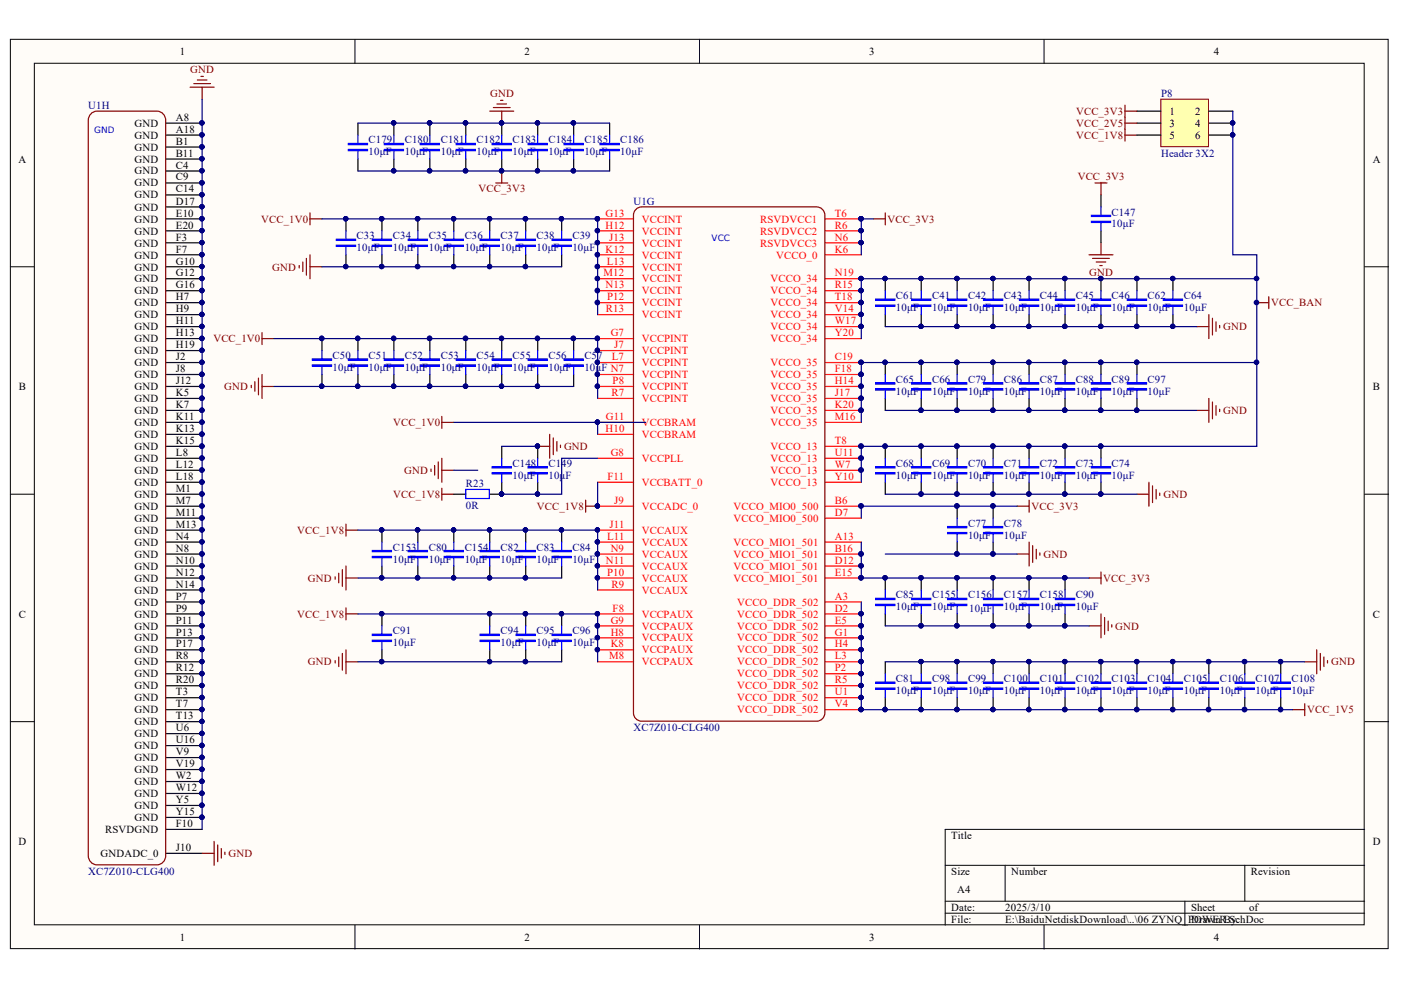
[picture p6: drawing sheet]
<svg xmlns="http://www.w3.org/2000/svg" width="297mm" height="210mm" viewBox="0 0 297 210" stroke-linecap="round" stroke-linejoin="round" font-family="sans-serif">
<defs><g id="words">
<g font-size="2.3">
<text x="38.1" y="11.6">1</text>
<text x="111.2" y="11.6">2</text>
<text x="184.3" y="11.6">3</text>
<text x="257.3" y="11.6">4</text>
<text x="28.5" y="26.9">GND</text>
<text x="28.5" y="29.4">GND</text>
<text x="37.3" y="25.6">A8</text>
<text x="37.3" y="28.1">A18</text>
<text x="248" y="24.3">1</text>
<text x="248" y="26.9">3</text>
<text x="248" y="29.4">5</text>
<text x="253.4" y="24.3">2</text>
<text x="253.4" y="26.9">4</text>
<text x="253.4" y="29.4">6</text>
<text x="3.9" y="34.5">A</text>
<text x="28.5" y="31.9">GND</text>
<text x="28.5" y="34.5">GND</text>
<text x="37.3" y="30.7">B1</text>
<text x="37.3" y="33.2">B11</text>
<text x="37.3" y="35.7">C4</text>
<text x="291.1" y="34.5">A</text>
<text x="28.5" y="37">GND</text>
<text x="28.5" y="39.5">GND</text>
<text x="37.3" y="38.3">C9</text>
<text x="37.3" y="40.8">C14</text>
<text x="28.5" y="42.1">GND</text>
<text x="28.5" y="44.7">GND</text>
<text x="28.5" y="47.2">GND</text>
<text x="37.3" y="43.4">D17</text>
<text x="37.3" y="46">E10</text>
<text x="28.5" y="49.8">GND</text>
<text x="28.5" y="52.3">GND</text>
<text x="37.3" y="48.5">E20</text>
<text x="37.3" y="51">F3</text>
<text x="37.3" y="53.6">F7</text>
<text x="28.5" y="54.8">GND</text>
<text x="28.5" y="57.4">GND</text>
<text x="28.5" y="59.9">GND</text>
<text x="37.3" y="56.1">G10</text>
<text x="37.3" y="58.6">G12</text>
<text x="28.5" y="62.4">GND</text>
<text x="28.5" y="65">GND</text>
<text x="37.3" y="61.2">G16</text>
<text x="37.3" y="63.7">H7</text>
<text x="28.5" y="67.5">GND</text>
<text x="28.5" y="70">GND</text>
<text x="37.3" y="66.2">H9</text>
<text x="37.3" y="68.8">H11</text>
<text x="37.3" y="71.3">H13</text>
<text x="28.5" y="72.6">GND</text>
<text x="28.5" y="75.1">GND</text>
<text x="28.5" y="77.6">GND</text>
<text x="37.3" y="73.8">H19</text>
<text x="37.3" y="76.4">J2</text>
<text x="4" y="82.7">B</text>
<text x="28.5" y="80.2">GND</text>
<text x="28.5" y="82.7">GND</text>
<text x="37.3" y="78.9">J8</text>
<text x="37.3" y="81.4">J12</text>
<text x="37.3" y="84">K5</text>
<text x="291.1" y="82.7">B</text>
<text x="28.5" y="85.2">GND</text>
<text x="28.5" y="87.8">GND</text>
<text x="37.3" y="86.5">K7</text>
<text x="37.3" y="89">K11</text>
<text x="28.5" y="90.3">GND</text>
<text x="28.5" y="92.8">GND</text>
<text x="28.5" y="95.4">GND</text>
<text x="37.3" y="91.6">K13</text>
<text x="37.3" y="94.1">K15</text>
<text x="28.5" y="100.4">GND</text>
<text x="28.5" y="97.9">GND</text>
<text x="37.3" y="99.2">L12</text>
<text x="37.3" y="96.6">L8</text>
<text x="37.3" y="101.7">L18</text>
<text x="28.5" y="103">GND</text>
<text x="28.5" y="105.6">GND</text>
<text x="37.3" y="104.3">M1</text>
<text x="37.3" y="106.9">M7</text>
<text x="28.5" y="108.1">GND</text>
<text x="28.5" y="110.7">GND</text>
<text x="28.5" y="113.2">GND</text>
<text x="37.3" y="109.4">M11</text>
<text x="37.3" y="111.9">M13</text>
<text x="28.5" y="115.7">GND</text>
<text x="28.5" y="118.3">GND</text>
<text x="37.3" y="114.5">N4</text>
<text x="37.3" y="117">N8</text>
<text x="37.3" y="119.5">N10</text>
<text x="28.5" y="120.8">GND</text>
<text x="28.5" y="123.3">GND</text>
<text x="28.5" y="125.9">GND</text>
<text x="37.3" y="122.1">N12</text>
<text x="37.3" y="124.6">N14</text>
<text x="4" y="130.9">C</text>
<text x="28.5" y="128.4">GND</text>
<text x="28.5" y="130.9">GND</text>
<text x="37.3" y="127.1">P7</text>
<text x="37.3" y="129.7">P9</text>
<text x="291.1" y="130.9">C</text>
<text x="28.5" y="133.5">GND</text>
<text x="28.5" y="136">GND</text>
<text x="37.3" y="132.2">P11</text>
<text x="37.3" y="134.7">P13</text>
<text x="37.3" y="137.3">P17</text>
<text x="28.5" y="138.5">GND</text>
<text x="28.5" y="141.1">GND</text>
<text x="28.5" y="143.6">GND</text>
<text x="37.3" y="139.8">R8</text>
<text x="37.3" y="142.3">R12</text>
<text x="28.5" y="146.1">GND</text>
<text x="28.5" y="148.7">GND</text>
<text x="37.3" y="144.9">R20</text>
<text x="37.3" y="147.4">T3</text>
<text x="37.3" y="150">T7</text>
<text x="28.5" y="151.2">GND</text>
<text x="28.5" y="153.8">GND</text>
<text x="37.3" y="152.5">T13</text>
<text x="37.3" y="155">U6</text>
<text x="28.5" y="156.3">GND</text>
<text x="28.5" y="158.8">GND</text>
<text x="28.5" y="161.4">GND</text>
<text x="37.3" y="157.6">U16</text>
<text x="37.3" y="160.1">V9</text>
<text x="28.5" y="164">GND</text>
<text x="28.5" y="166.5">GND</text>
<text x="37.3" y="162.6">V19</text>
<text x="37.3" y="165.2">W2</text>
<text x="37.3" y="167.8">W12</text>
<text x="28.5" y="169">GND</text>
<text x="28.5" y="171.6">GND</text>
<text x="37.3" y="170.3">Y5</text>
<text x="37.3" y="172.8">Y15</text>
<text x="3.9" y="179.2">D</text>
<text x="22.3" y="176.6">RSVDGND</text>
<text x="28.5" y="174.1">GND</text>
<text x="37.3" y="175.4">F10</text>
<text x="201.7" y="177.9">Title</text>
<text x="291.1" y="179.2">D</text>
<text x="21.3" y="181.7">GNDADC_0</text>
<text x="37.3" y="180.4">J10</text>
<text x="201.7" y="185.5">Size</text>
<text x="214.4" y="185.5">Number</text>
<text x="265.2" y="185.5">Revision</text>
<text x="203" y="189.3">A4</text>
<text x="201.7" y="193.1">Date:</text>
<text x="201.7" y="195.7">File:</text>
<text x="213.1" y="193.1">2025/3/10</text>
<text x="213.1" y="195.7">E:\BaiduNetdiskDownload\..\06 ZYNQ_POWER.SchDoc</text>
<text x="252.5" y="193.1">Sheet</text>
<text x="252.5" y="195.7">Drawn By:</text>
<text x="264.8" y="193.1">of</text>
<text x="38.1" y="199.5">1</text>
<text x="111.2" y="199.5">2</text>
<text x="184.3" y="199.5">3</text>
<text x="257.3" y="199.5">4</text>
</g>
<g font-size="2.3" fill="#800000">
<text x="40.3" y="15.5">GND</text>
<text x="103.9" y="20.5">GND</text>
<text x="228.2" y="29.4">VCC_1V8</text>
<text x="228.2" y="24.3">VCC_3V3</text>
<text x="228.2" y="26.9">VCC_2V5</text>
<text x="101.5" y="40.8">VCC_3V3</text>
<text x="228.5" y="38.3">VCC_3V3</text>
<text x="55.4" y="47.2">VCC_1V0</text>
<text x="188.2" y="47.2">VCC_3V3</text>
<text x="57.7" y="57.4">GND</text>
<text x="231" y="58.6">GND</text>
<text x="269.5" y="65">VCC_BAN</text>
<text x="259.4" y="70">GND</text>
<text x="45.2" y="72.6">VCC_1V0</text>
<text x="47.5" y="82.7">GND</text>
<text x="259.4" y="87.8">GND</text>
<text x="83.4" y="90.3">VCC_1V0</text>
<text x="119.6" y="95.4">GND</text>
<text x="85.7" y="100.4">GND</text>
<text x="83.4" y="105.6">VCC_1V8</text>
<text x="246.7" y="105.6">GND</text>
<text x="63" y="113.2">VCC_1V8</text>
<text x="113.8" y="108.1">VCC_1V8</text>
<text x="218.7" y="108.1">VCC_3V3</text>
<text x="221.2" y="118.3">GND</text>
<text x="65.3" y="123.3">GND</text>
<text x="233.9" y="123.3">VCC_3V3</text>
<text x="63" y="130.9">VCC_1V8</text>
<text x="236.5" y="133.5">GND</text>
<text x="65.3" y="141.1">GND</text>
<text x="282.2" y="141.1">GND</text>
<text x="277.1" y="151.2">VCC_1V5</text>
<text x="48.5" y="181.7">GND</text>
</g>
<g font-size="2.3" fill="#000080">
<text x="18.7" y="23.1">U1H</text>
<text x="246.2" y="20.5">P8</text>
<text x="78.1" y="30.4">C179</text>
<text x="78.1" y="32.9">10μF</text>
<text x="85.8" y="30.4">C180</text>
<text x="85.8" y="32.9">10μF</text>
<text x="93.4" y="30.4">C181</text>
<text x="93.4" y="32.9">10μF</text>
<text x="101.1" y="30.4">C182</text>
<text x="101.1" y="32.9">10μF</text>
<text x="108.7" y="30.4">C183</text>
<text x="108.7" y="32.9">10μF</text>
<text x="116.3" y="30.4">C184</text>
<text x="116.3" y="32.9">10μF</text>
<text x="123.9" y="30.4">C185</text>
<text x="123.9" y="32.9">10μF</text>
<text x="131.5" y="30.4">C186</text>
<text x="131.5" y="32.9">10μF</text>
<text x="246.2" y="33.2">Header 3X2</text>
<text x="134.3" y="43.4">U1G</text>
<text x="235.7" y="45.7">C147</text>
<text x="75.6" y="50.8">C33</text>
<text x="75.6" y="53.3">10μF</text>
<text x="83.3" y="50.8">C34</text>
<text x="83.3" y="53.3">10μF</text>
<text x="90.9" y="50.8">C35</text>
<text x="90.9" y="53.3">10μF</text>
<text x="98.5" y="50.8">C36</text>
<text x="98.5" y="53.3">10μF</text>
<text x="106.1" y="50.8">C37</text>
<text x="106.1" y="53.3">10μF</text>
<text x="113.7" y="50.8">C38</text>
<text x="113.7" y="53.3">10μF</text>
<text x="121.4" y="50.8">C39</text>
<text x="121.4" y="53.3">10μF</text>
<text x="235.7" y="48.2">10μF</text>
<text x="189.9" y="63.4">C61</text>
<text x="189.9" y="66">10μF</text>
<text x="197.6" y="63.4">C41</text>
<text x="197.6" y="66">10μF</text>
<text x="205.2" y="63.4">C42</text>
<text x="205.2" y="66">10μF</text>
<text x="212.9" y="63.4">C43</text>
<text x="212.9" y="66">10μF</text>
<text x="220.5" y="63.4">C44</text>
<text x="220.5" y="66">10μF</text>
<text x="228.1" y="63.4">C45</text>
<text x="228.1" y="66">10μF</text>
<text x="235.7" y="63.4">C46</text>
<text x="235.7" y="66">10μF</text>
<text x="243.3" y="63.4">C62</text>
<text x="243.3" y="66">10μF</text>
<text x="251" y="63.4">C64</text>
<text x="251" y="66">10μF</text>
<text x="70.5" y="76.1">C50</text>
<text x="78.1" y="76.1">C51</text>
<text x="85.8" y="76.1">C52</text>
<text x="93.4" y="76.1">C53</text>
<text x="101.1" y="76.1">C54</text>
<text x="108.7" y="76.1">C55</text>
<text x="116.3" y="76.1">C56</text>
<text x="123.9" y="76.1">C57</text>
<text x="70.5" y="78.6">10μF</text>
<text x="78.1" y="78.6">10μF</text>
<text x="85.8" y="78.6">10μF</text>
<text x="93.4" y="78.6">10μF</text>
<text x="101.1" y="78.6">10μF</text>
<text x="108.7" y="78.6">10μF</text>
<text x="116.3" y="78.6">10μF</text>
<text x="123.9" y="78.6">10μF N7</text>
<text x="189.9" y="81.2">C65</text>
<text x="189.9" y="83.7">10μF</text>
<text x="197.6" y="81.2">C66</text>
<text x="197.6" y="83.7">10μF</text>
<text x="205.2" y="81.2">C79</text>
<text x="205.2" y="83.7">10μF</text>
<text x="212.9" y="81.2">C86</text>
<text x="212.9" y="83.7">10μF</text>
<text x="220.5" y="81.2">C87</text>
<text x="220.5" y="83.7">10μF</text>
<text x="228.1" y="81.2">C88</text>
<text x="228.1" y="83.7">10μF</text>
<text x="235.7" y="81.2">C89</text>
<text x="235.7" y="83.7">10μF</text>
<text x="243.3" y="81.2">C97</text>
<text x="243.3" y="83.7">10μF</text>
<text x="108.7" y="98.9">C148</text>
<text x="108.7" y="101.5">10μF</text>
<text x="116.3" y="98.9">C149</text>
<text x="116.3" y="101.5">10μF</text>
<text x="189.9" y="98.9">C68</text>
<text x="189.9" y="101.5">10μF</text>
<text x="197.6" y="98.9">C69</text>
<text x="197.6" y="101.5">10μF</text>
<text x="205.2" y="98.9">C70</text>
<text x="205.2" y="101.5">10μF</text>
<text x="212.9" y="98.9">C71</text>
<text x="212.9" y="101.5">10μF</text>
<text x="220.5" y="98.9">C72</text>
<text x="220.5" y="101.5">10μF</text>
<text x="228.1" y="98.9">C73</text>
<text x="228.1" y="101.5">10μF</text>
<text x="235.7" y="98.9">C74</text>
<text x="235.7" y="101.5">10μF</text>
<text x="98.8" y="103.3">R23</text>
<text x="98.8" y="107.9">0R</text>
<text x="205.2" y="111.7">C77</text>
<text x="212.9" y="111.7">C78</text>
<text x="83.3" y="116.7">C153</text>
<text x="83.3" y="119.3">10μF</text>
<text x="90.9" y="116.7">C80</text>
<text x="90.9" y="119.3">10μF</text>
<text x="98.5" y="116.7">C154</text>
<text x="98.5" y="119.3">10μF</text>
<text x="106.1" y="116.7">C82</text>
<text x="106.1" y="119.3">10μF</text>
<text x="113.7" y="116.7">C83</text>
<text x="113.7" y="119.3">10μF</text>
<text x="121.4" y="116.7">C84</text>
<text x="121.4" y="119.3">10μF</text>
<text x="205.2" y="114.2">10μF</text>
<text x="212.9" y="114.2">10μF</text>
<text x="189.9" y="126.9">C85</text>
<text x="189.9" y="129.4">10μF</text>
<text x="197.6" y="126.9">C155</text>
<text x="197.6" y="129.4">10μF</text>
<text x="205.2" y="126.9">C156</text>
<text x="205.5" y="129.7">10μF</text>
<text x="212.9" y="126.9">C157</text>
<text x="212.9" y="129.4">10μF</text>
<text x="220.5" y="126.9">C158</text>
<text x="220.5" y="129.4">10μF</text>
<text x="228.1" y="126.9">C90</text>
<text x="228.1" y="129.4">10μF</text>
<text x="83.3" y="134.5">C91</text>
<text x="83.3" y="137">10μF</text>
<text x="106.1" y="134.5">C94</text>
<text x="106.1" y="137">10μF</text>
<text x="113.7" y="134.5">C95</text>
<text x="113.7" y="137">10μF</text>
<text x="121.4" y="134.5">C96</text>
<text x="121.4" y="137">10μF</text>
<text x="189.9" y="144.6">C81</text>
<text x="189.9" y="147.2">10μF</text>
<text x="197.6" y="144.6">C98</text>
<text x="197.6" y="147.2">10μF</text>
<text x="205.2" y="144.6">C99</text>
<text x="205.2" y="147.2">10μF</text>
<text x="212.9" y="144.6">C100</text>
<text x="212.9" y="147.2">10μF</text>
<text x="220.5" y="144.6">C101</text>
<text x="220.5" y="147.2">10μF</text>
<text x="228.1" y="144.6">C102</text>
<text x="228.1" y="147.2">10μF</text>
<text x="235.7" y="144.6">C103</text>
<text x="235.7" y="147.2">10μF</text>
<text x="243.3" y="144.6">C104</text>
<text x="243.3" y="147.2">10μF</text>
<text x="251" y="144.6">C105</text>
<text x="251" y="147.2">10μF</text>
<text x="258.6" y="144.6">C106</text>
<text x="258.6" y="147.2">10μF</text>
<text x="266.2" y="144.6">C107</text>
<text x="266.2" y="147.2">10μF</text>
<text x="273.8" y="144.6">C108</text>
<text x="273.8" y="147.2">10μF</text>
<text x="134.3" y="155">XC7Z010-CLG400</text>
<text x="18.7" y="185.5">XC7Z010-CLG400</text>
</g>
<g font-size="2.3" fill="#f00">
<text x="128.4" y="46">G13</text>
<text x="136.1" y="47.2">VCCINT</text>
<text x="161.2" y="47.2">RSVDVCC1</text>
<text x="177" y="46">T6</text>
<text x="128.4" y="48.5">H12</text>
<text x="128.4" y="53.6">K12</text>
<text x="129.1" y="51">J13</text>
<text x="136.1" y="49.8">VCCINT</text>
<text x="136.1" y="52.3">VCCINT</text>
<text x="161.2" y="52.3">RSVDVCC3</text>
<text x="161.2" y="49.8">RSVDVCC2</text>
<text x="177" y="51">N6</text>
<text x="177" y="48.5">R6</text>
<text x="177" y="53.6">K6</text>
<text x="128" y="58.6">M12</text>
<text x="128.6" y="56.1">L13</text>
<text x="136.1" y="54.8">VCCINT</text>
<text x="136.1" y="57.4">VCCINT</text>
<text x="136.1" y="59.9">VCCINT</text>
<text x="163.4" y="59.9">VCCO_34</text>
<text x="164.6" y="54.8">VCCO_0</text>
<text x="177" y="58.6">N19</text>
<text x="128.4" y="61.2">N13</text>
<text x="128.7" y="63.7">P12</text>
<text x="136.1" y="62.4">VCCINT</text>
<text x="136.1" y="65">VCCINT</text>
<text x="163.4" y="62.4">VCCO_34</text>
<text x="163.4" y="65">VCCO_34</text>
<text x="177" y="61.2">R15</text>
<text x="177" y="63.7">T18</text>
<text x="128.5" y="66.2">R13</text>
<text x="129.5" y="71.3">G7</text>
<text x="136.1" y="67.5">VCCINT</text>
<text x="163.4" y="67.5">VCCO_34</text>
<text x="163.4" y="70">VCCO_34</text>
<text x="177" y="66.2">V14</text>
<text x="177" y="68.8">W17</text>
<text x="177" y="71.3">Y20</text>
<text x="129.7" y="76.4">L7</text>
<text x="130.2" y="73.8">J7</text>
<text x="136.1" y="72.6">VCCPINT</text>
<text x="136.1" y="75.1">VCCPINT</text>
<text x="136.1" y="77.6">VCCPINT</text>
<text x="163.4" y="72.6">VCCO_34</text>
<text x="163.4" y="77.6">VCCO_35</text>
<text x="177" y="76.4">C19</text>
<text x="129.6" y="84">R7</text>
<text x="129.9" y="81.4">P8</text>
<text x="136.1" y="80.2">VCCPINT</text>
<text x="136.1" y="82.7">VCCPINT</text>
<text x="163.4" y="80.2">VCCO_35</text>
<text x="163.4" y="82.7">VCCO_35</text>
<text x="177" y="78.9">F18</text>
<text x="177" y="81.4">H14</text>
<text x="177" y="84">J17</text>
<text x="128.5" y="89">G11</text>
<text x="136.1" y="85.2">VCCPINT</text>
<text x="163.4" y="85.2">VCCO_35</text>
<text x="163.4" y="87.8">VCCO_35</text>
<text x="177" y="86.5">K20</text>
<text x="177" y="89">M16</text>
<text x="128.4" y="91.6">H10</text>
<text x="136.1" y="90.3">VCCBRAM</text>
<text x="136.1" y="92.8">VCCBRAM</text>
<text x="163.4" y="95.4">VCCO_13</text>
<text x="163.4" y="90.3">VCCO_35</text>
<text x="177" y="94.1">T8</text>
<text x="128.8" y="101.7">F11</text>
<text x="129.5" y="96.6">G8</text>
<text x="136.1" y="97.9">VCCPLL</text>
<text x="163.4" y="97.9">VCCO_13</text>
<text x="163.4" y="100.4">VCCO_13</text>
<text x="177" y="96.6">U11</text>
<text x="177" y="99.2">W7</text>
<text x="177" y="101.7">Y10</text>
<text x="130.2" y="106.9">J9</text>
<text x="136.1" y="103">VCCBATT_0</text>
<text x="163.4" y="103">VCCO_13</text>
<text x="177" y="106.9">B6</text>
<text x="129.2" y="111.9">J11</text>
<text x="136.1" y="113.2">VCCAUX</text>
<text x="136.1" y="108.1">VCCADC_0</text>
<text x="155.5" y="108.1">VCCO_MIO0_500</text>
<text x="155.5" y="110.7">VCCO_MIO0_500</text>
<text x="177" y="109.4">D7</text>
<text x="128.5" y="119.5">N11</text>
<text x="128.7" y="114.5">L11</text>
<text x="129.5" y="117">N9</text>
<text x="136.1" y="115.7">VCCAUX</text>
<text x="136.1" y="118.3">VCCAUX</text>
<text x="155.5" y="115.7">VCCO_MIO1_501</text>
<text x="155.5" y="118.3">VCCO_MIO1_501</text>
<text x="177" y="114.5">A13</text>
<text x="177" y="117">B16</text>
<text x="177" y="119.5">D12</text>
<text x="128.7" y="122.1">P10</text>
<text x="129.6" y="124.6">R9</text>
<text x="136.1" y="120.8">VCCAUX</text>
<text x="136.1" y="123.3">VCCAUX</text>
<text x="136.1" y="125.9">VCCAUX</text>
<text x="155.5" y="120.8">VCCO_MIO1_501</text>
<text x="155.5" y="123.3">VCCO_MIO1_501</text>
<text x="177" y="122.1">E15</text>
<text x="129.9" y="129.7">F8</text>
<text x="136.1" y="130.9">VCCPAUX</text>
<text x="156.3" y="128.4">VCCO_DDR_502</text>
<text x="156.3" y="130.9">VCCO_DDR_502</text>
<text x="177" y="127.1">A3</text>
<text x="177" y="129.7">D2</text>
<text x="129.5" y="132.2">G9</text>
<text x="129.5" y="134.7">H8</text>
<text x="129.5" y="137.3">K8</text>
<text x="136.1" y="133.5">VCCPAUX</text>
<text x="136.1" y="136">VCCPAUX</text>
<text x="156.3" y="133.5">VCCO_DDR_502</text>
<text x="156.3" y="136">VCCO_DDR_502</text>
<text x="177" y="132.2">E5</text>
<text x="177" y="134.7">G1</text>
<text x="177" y="137.3">H4</text>
<text x="129.1" y="139.8">M8</text>
<text x="136.1" y="138.5">VCCPAUX</text>
<text x="136.1" y="141.1">VCCPAUX</text>
<text x="156.3" y="138.5">VCCO_DDR_502</text>
<text x="156.3" y="141.1">VCCO_DDR_502</text>
<text x="156.3" y="143.6">VCCO_DDR_502</text>
<text x="177" y="139.8">L3</text>
<text x="177" y="142.3">P2</text>
<text x="156.3" y="146.1">VCCO_DDR_502</text>
<text x="156.3" y="148.7">VCCO_DDR_502</text>
<text x="177" y="144.9">R5</text>
<text x="177" y="147.4">U1</text>
<text x="177" y="150">V4</text>
<text x="156.3" y="151.2">VCCO_DDR_502</text>
</g>
<g font-size="1.9" fill="#00f">
<text x="20" y="28.2">GND</text>
<text x="150.9" y="51.1">VCC</text>
</g>
</g></defs>
<g fill="#fffcf8" stroke="#000" stroke-width=".21">
<path d="M2.2 8.3h292.1v192.8h-292.1z"/>
<path d="M7.3 13.4h281.9v182.7h-281.9z"/>
</g>
<g fill="none" stroke="#000" stroke-width=".21">
<path d="M75.3 8.3v5.1M148.3 8.3v5.1M221.4 8.3v5.1M2.2 56.6h5.1M289.3 56.6h5.1M2.2 104.8h5.1M289.3 104.8h5.1M2.2 153h5.1M289.3 153h5.1M289.3 175.9h-88.9v20.3M75.3 196.2v5M148.3 196.2v5"/>
<path d="M200.4 183.5h88.9M200.4 191.1h88.9M200.4 193.6h88.9M213.1 183.5v7.6M221.4 196.2v5M251.2 191.1v5.1M263.9 183.5v7.6"/>
</g>
<g fill="none" stroke="#f00" stroke-width=".25">
<path d="M126.7 51.5h7.6M126.7 48.9h7.6M126.7 46.4h7.6M126.7 54h7.6M126.7 59.1h7.6M126.7 56.6h7.6M175 51.5h7.6M175 48.9h7.6M175 46.4h7.6M175 54h7.6M175 59.1h7.6M126.7 61.6h7.6"/>
<path d="M126.7 64.2h7.6M126.7 66.7h7.6M126.7 71.8h7.6M126.7 76.9h7.6M126.7 79.4h7.6M126.7 74.3h7.6M175 61.6h7.6M175 64.2h7.6M175 66.7h7.6M175 69.3h7.6M175 71.8h7.6M175 76.9h7.6"/>
<path d="M175 79.4h7.6M126.7 97.2h7.6M126.7 81.9h7.6M126.7 84.5h7.6M126.7 89.6h7.6M126.7 92.1h7.6M175 94.6h7.6M175 97.2h7.6M175 99.7h7.6M175 81.9h7.6M175 84.5h7.6M175 87h7.6"/>
<path d="M175 89.6h7.6M126.7 102.2h7.6M126.7 107.3h7.6M126.7 114.9h7.6M126.7 117.5h7.6M126.7 112.4h7.6M175 102.2h7.6M175 107.3h7.6M175 109.9h7.6M175 114.9h7.6M175 117.5h7.6M126.7 132.7h7.6"/>
<path d="M126.7 130.2h7.6M126.7 135.2h7.6M126.7 137.8h7.6M126.7 120h7.6M126.7 122.6h7.6M126.7 125.1h7.6M175 132.7h7.6M175 130.2h7.6M175 135.2h7.6M175 137.8h7.6M175 120h7.6M175 122.6h7.6"/>
<path d="M175 127.6h7.6M126.7 140.3h7.6M175 140.3h7.6M175 142.9h7.6M175 145.4h7.6M175 147.9h7.6M175 150.5h7.6"/>
</g>
<g fill="#000080" stroke="#000080" stroke-width=".21">
<circle cx="182.6" cy="51.4" r=".46"/>
<circle cx="182.6" cy="48.9" r=".46"/>
<circle cx="182.5" cy="46.4" r=".47"/>
<circle cx="182.5" cy="94.6" r=".47"/>
<circle cx="182.6" cy="97.1" r=".46"/>
<circle cx="182.6" cy="99.7" r=".46"/>
<circle cx="182.6" cy="59" r=".46"/>
<circle cx="182.5" cy="61.6" r=".47"/>
<circle cx="182.5" cy="64.1" r=".47"/>
<circle cx="182.6" cy="66.7" r=".46"/>
<circle cx="182.6" cy="69.2" r=".46"/>
<circle cx="182.6" cy="76.8" r=".46"/>
<circle cx="182.5" cy="79.4" r=".47"/>
<circle cx="182.6" cy="81.9" r=".46"/>
<circle cx="182.6" cy="84.4" r=".46"/>
<circle cx="182.5" cy="87" r=".47"/>
<circle cx="126.7" cy="71.8" r=".46"/>
<circle cx="126.7" cy="74.3" r=".46"/>
<circle cx="126.7" cy="76.8" r=".46"/>
<circle cx="126.7" cy="79.4" r=".46"/>
<circle cx="126.7" cy="81.9" r=".46"/>
<circle cx="126.7" cy="132.7" r=".46"/>
<circle cx="126.7" cy="130.1" r=".46"/>
<circle cx="126.7" cy="135.2" r=".46"/>
<circle cx="126.7" cy="137.7" r=".46"/>
<circle cx="182.6" cy="107.3" r=".46"/>
<circle cx="182.5" cy="117.4" r=".47"/>
<circle cx="182.6" cy="120" r=".46"/>
<circle cx="182.6" cy="122.5" r=".46"/>
<circle cx="182.6" cy="130.1" r=".46"/>
<circle cx="182.5" cy="132.7" r=".47"/>
<circle cx="182.6" cy="135.2" r=".46"/>
<circle cx="182.6" cy="137.7" r=".46"/>
<circle cx="182.6" cy="140.3" r=".46"/>
<circle cx="182.5" cy="142.8" r=".47"/>
<circle cx="182.6" cy="145.3" r=".46"/>
<circle cx="182.6" cy="147.9" r=".46"/>
<circle cx="182.5" cy="150.4" r=".47"/>
<circle cx="126.7" cy="112.3" r=".46"/>
<circle cx="126.7" cy="114.9" r=".46"/>
<circle cx="126.7" cy="117.4" r=".46"/>
<circle cx="126.7" cy="120" r=".46"/>
<circle cx="126.7" cy="122.5" r=".46"/>
<circle cx="126.7" cy="46.4" r=".46"/>
<circle cx="126.7" cy="48.9" r=".46"/>
<circle cx="126.7" cy="51.4" r=".46"/>
<circle cx="126.7" cy="54" r=".46"/>
<circle cx="126.7" cy="56.5" r=".46"/>
<circle cx="126.7" cy="59" r=".46"/>
<circle cx="126.7" cy="61.6" r=".46"/>
<circle cx="126.7" cy="64.1" r=".46"/>
<circle cx="126.7" cy="89.5" r=".46"/>
<circle cx="126.7" cy="107.3" r=".46"/>
<circle cx="42.8" cy="26.1" r=".46"/>
<circle cx="42.8" cy="28.6" r=".46"/>
<circle cx="42.8" cy="31.1" r=".46"/>
<circle cx="42.8" cy="33.7" r=".46"/>
<circle cx="42.8" cy="36.2" r=".46"/>
<circle cx="42.8" cy="38.8" r=".46"/>
<circle cx="42.8" cy="41.3" r=".46"/>
<circle cx="42.8" cy="43.8" r=".46"/>
<circle cx="42.8" cy="46.4" r=".46"/>
<circle cx="42.8" cy="48.9" r=".46"/>
<circle cx="42.8" cy="51.4" r=".46"/>
<circle cx="42.8" cy="54" r=".46"/>
<circle cx="42.8" cy="56.5" r=".46"/>
<circle cx="42.8" cy="59" r=".46"/>
<circle cx="42.8" cy="61.6" r=".46"/>
<circle cx="42.8" cy="64.1" r=".46"/>
<circle cx="42.8" cy="66.7" r=".46"/>
<circle cx="42.8" cy="69.2" r=".46"/>
<circle cx="42.8" cy="71.8" r=".46"/>
<circle cx="42.8" cy="74.3" r=".46"/>
<circle cx="42.8" cy="76.8" r=".46"/>
<circle cx="42.8" cy="79.4" r=".46"/>
<circle cx="42.8" cy="81.9" r=".46"/>
<circle cx="42.8" cy="84.4" r=".46"/>
<circle cx="42.8" cy="87" r=".46"/>
<circle cx="42.8" cy="89.5" r=".46"/>
<circle cx="42.8" cy="99.7" r=".46"/>
<circle cx="42.8" cy="92" r=".46"/>
<circle cx="42.8" cy="94.6" r=".46"/>
<circle cx="42.8" cy="97.1" r=".46"/>
<circle cx="42.8" cy="102.2" r=".46"/>
<circle cx="42.8" cy="104.7" r=".46"/>
<circle cx="42.8" cy="107.3" r=".46"/>
<circle cx="42.8" cy="109.8" r=".46"/>
<circle cx="42.8" cy="112.3" r=".46"/>
<circle cx="42.8" cy="114.9" r=".46"/>
<circle cx="42.8" cy="117.4" r=".46"/>
<circle cx="42.8" cy="120" r=".46"/>
<circle cx="42.8" cy="122.5" r=".46"/>
<circle cx="42.8" cy="125.1" r=".46"/>
<circle cx="42.8" cy="127.6" r=".46"/>
<circle cx="42.8" cy="130.1" r=".46"/>
<circle cx="42.8" cy="132.7" r=".46"/>
<circle cx="42.8" cy="135.2" r=".46"/>
<circle cx="42.8" cy="137.7" r=".46"/>
<circle cx="42.8" cy="140.3" r=".46"/>
<circle cx="42.8" cy="142.8" r=".46"/>
<circle cx="42.8" cy="145.3" r=".46"/>
<circle cx="42.8" cy="147.9" r=".46"/>
<circle cx="42.8" cy="150.4" r=".46"/>
<circle cx="42.8" cy="153" r=".46"/>
<circle cx="42.8" cy="155.5" r=".46"/>
<circle cx="42.8" cy="158" r=".46"/>
<circle cx="42.8" cy="160.6" r=".46"/>
<circle cx="42.8" cy="163.1" r=".46"/>
<circle cx="42.8" cy="165.7" r=".46"/>
<circle cx="42.8" cy="168.2" r=".46"/>
<circle cx="42.8" cy="170.7" r=".46"/>
<circle cx="42.8" cy="173.3" r=".46"/>
<circle cx="119" cy="46.4" r=".46"/>
<circle cx="103.8" cy="56.5" r=".46"/>
<circle cx="103.8" cy="46.4" r=".46"/>
<circle cx="96.2" cy="56.5" r=".46"/>
<circle cx="96.2" cy="46.4" r=".46"/>
<circle cx="88.5" cy="56.5" r=".46"/>
<circle cx="88.5" cy="46.4" r=".47"/>
<circle cx="80.9" cy="56.5" r=".46"/>
<circle cx="80.9" cy="46.4" r=".47"/>
<circle cx="121.6" cy="71.8" r=".47"/>
<circle cx="114" cy="81.9" r=".46"/>
<circle cx="113.9" cy="71.8" r=".46"/>
<circle cx="73.3" cy="56.5" r=".46"/>
<circle cx="73.3" cy="46.4" r=".46"/>
<circle cx="119" cy="112.3" r=".46"/>
<circle cx="111.4" cy="122.5" r=".46"/>
<circle cx="111.4" cy="112.3" r=".46"/>
<circle cx="103.8" cy="122.5" r=".46"/>
<circle cx="103.8" cy="112.3" r=".46"/>
<circle cx="88.5" cy="122.5" r=".46"/>
<circle cx="88.5" cy="112.3" r=".46"/>
<circle cx="106.3" cy="81.9" r=".46"/>
<circle cx="106.3" cy="71.8" r=".46"/>
<circle cx="98.7" cy="81.9" r=".46"/>
<circle cx="98.7" cy="71.8" r=".47"/>
<circle cx="91.1" cy="81.9" r=".46"/>
<circle cx="91.1" cy="71.8" r=".47"/>
<circle cx="83.5" cy="81.9" r=".46"/>
<circle cx="83.5" cy="71.8" r=".46"/>
<circle cx="75.8" cy="81.9" r=".46"/>
<circle cx="75.8" cy="71.8" r=".46"/>
<circle cx="68.2" cy="81.9" r=".46"/>
<circle cx="68.2" cy="71.8" r=".47"/>
<circle cx="119" cy="130.1" r=".46"/>
<circle cx="111.4" cy="140.3" r=".46"/>
<circle cx="111.4" cy="130.1" r=".46"/>
<circle cx="103.8" cy="140.3" r=".46"/>
<circle cx="103.8" cy="130.1" r=".46"/>
<circle cx="80.9" cy="140.3" r=".46"/>
<circle cx="80.9" cy="130.1" r=".46"/>
<circle cx="195.3" cy="69.2" r=".46"/>
<circle cx="195.3" cy="59" r=".46"/>
<circle cx="202.9" cy="69.2" r=".46"/>
<circle cx="202.9" cy="59" r=".46"/>
<circle cx="210.5" cy="69.2" r=".46"/>
<circle cx="210.5" cy="59" r=".46"/>
<circle cx="218.1" cy="69.2" r=".46"/>
<circle cx="218.1" cy="59" r=".46"/>
<circle cx="225.8" cy="69.2" r=".46"/>
<circle cx="225.8" cy="59" r=".46"/>
<circle cx="233.4" cy="69.2" r=".46"/>
<circle cx="233.4" cy="59" r=".46"/>
<circle cx="187.6" cy="94.6" r=".46"/>
<circle cx="195.3" cy="104.7" r=".46"/>
<circle cx="195.3" cy="94.6" r=".46"/>
<circle cx="202.9" cy="104.7" r=".46"/>
<circle cx="202.9" cy="94.6" r=".47"/>
<circle cx="210.5" cy="104.7" r=".46"/>
<circle cx="210.5" cy="94.6" r=".46"/>
<circle cx="218.1" cy="104.7" r=".46"/>
<circle cx="218.1" cy="94.6" r=".46"/>
<circle cx="225.8" cy="104.7" r=".46"/>
<circle cx="225.7" cy="94.6" r=".47"/>
<circle cx="233.4" cy="104.7" r=".46"/>
<circle cx="233.4" cy="94.6" r=".47"/>
<circle cx="202.9" cy="117.4" r=".47"/>
<circle cx="202.9" cy="107.3" r=".46"/>
<circle cx="210.5" cy="117.4" r=".46"/>
<circle cx="210.5" cy="107.3" r=".46"/>
<circle cx="187.6" cy="122.5" r=".46"/>
<circle cx="225.7" cy="132.7" r=".47"/>
<circle cx="225.8" cy="122.5" r=".46"/>
<circle cx="195.3" cy="150.4" r=".46"/>
<circle cx="195.3" cy="140.3" r=".46"/>
<circle cx="202.9" cy="150.4" r=".47"/>
<circle cx="202.9" cy="140.3" r=".46"/>
<circle cx="210.5" cy="150.4" r=".46"/>
<circle cx="210.5" cy="140.3" r=".46"/>
<circle cx="218.1" cy="150.4" r=".46"/>
<circle cx="218.1" cy="140.3" r=".46"/>
<circle cx="225.7" cy="150.4" r=".47"/>
<circle cx="225.8" cy="140.3" r=".46"/>
<circle cx="233.4" cy="150.4" r=".47"/>
<circle cx="233.4" cy="140.3" r=".46"/>
<circle cx="241" cy="150.4" r=".46"/>
<circle cx="241" cy="140.3" r=".46"/>
<circle cx="248.6" cy="150.4" r=".46"/>
<circle cx="248.6" cy="140.3" r=".46"/>
<circle cx="256.2" cy="150.4" r=".47"/>
<circle cx="256.2" cy="140.3" r=".46"/>
<circle cx="263.9" cy="150.4" r=".47"/>
<circle cx="263.9" cy="140.3" r=".46"/>
<circle cx="271.5" cy="150.4" r=".46"/>
<circle cx="271.5" cy="140.3" r=".46"/>
<circle cx="187.6" cy="150.4" r=".46"/>
<circle cx="195.3" cy="132.7" r=".46"/>
<circle cx="195.3" cy="122.5" r=".46"/>
<circle cx="202.9" cy="132.7" r=".47"/>
<circle cx="202.9" cy="122.5" r=".46"/>
<circle cx="210.5" cy="132.7" r=".46"/>
<circle cx="210.5" cy="122.5" r=".46"/>
<circle cx="218.1" cy="132.7" r=".46"/>
<circle cx="218.1" cy="122.5" r=".46"/>
<circle cx="187.6" cy="59" r=".46"/>
<circle cx="187.6" cy="76.8" r=".46"/>
<circle cx="195.3" cy="87" r=".46"/>
<circle cx="195.3" cy="76.8" r=".46"/>
<circle cx="202.9" cy="87" r=".47"/>
<circle cx="202.9" cy="76.8" r=".46"/>
<circle cx="210.5" cy="87" r=".46"/>
<circle cx="210.5" cy="76.8" r=".46"/>
<circle cx="218.1" cy="87" r=".46"/>
<circle cx="218.1" cy="76.8" r=".46"/>
<circle cx="225.7" cy="87" r=".47"/>
<circle cx="225.8" cy="76.8" r=".46"/>
<circle cx="233.4" cy="87" r=".47"/>
<circle cx="233.4" cy="76.8" r=".46"/>
<circle cx="241" cy="87" r=".46"/>
<circle cx="241" cy="76.8" r=".46"/>
<circle cx="241" cy="69.2" r=".46"/>
<circle cx="241" cy="59" r=".46"/>
<circle cx="248.6" cy="69.2" r=".46"/>
<circle cx="248.6" cy="59" r=".46"/>
<circle cx="111.4" cy="56.5" r=".46"/>
<circle cx="111.4" cy="46.4" r=".47"/>
<circle cx="80.9" cy="122.5" r=".46"/>
<circle cx="80.9" cy="112.3" r=".46"/>
<circle cx="96.2" cy="122.5" r=".46"/>
<circle cx="96.2" cy="112.3" r=".46"/>
<circle cx="106.3" cy="104.7" r=".46"/>
<circle cx="114" cy="104.7" r=".46"/>
<circle cx="113.9" cy="94.6" r=".46"/>
<circle cx="83.5" cy="36.2" r=".46"/>
<circle cx="83.5" cy="26.1" r=".46"/>
<circle cx="91.1" cy="36.2" r=".46"/>
<circle cx="91.1" cy="26.1" r=".46"/>
<circle cx="98.7" cy="36.2" r=".46"/>
<circle cx="98.7" cy="26.1" r=".46"/>
<circle cx="106.3" cy="36.2" r=".46"/>
<circle cx="106.3" cy="26.1" r=".46"/>
<circle cx="114" cy="36.2" r=".46"/>
<circle cx="114" cy="26.1" r=".46"/>
<circle cx="121.6" cy="36.2" r=".46"/>
<circle cx="121.6" cy="26.1" r=".46"/>
<circle cx="266.4" cy="76.8" r=".46"/>
<circle cx="266.4" cy="59" r=".46"/>
<circle cx="266.4" cy="64.1" r=".47"/>
</g>
<path d="M19.3 24.1l.8-.5h.5h12.7a1.91 1.91 0 0 1 1.8 1.9v155.9a1.91 1.91 0 0 1-1.8 2h-12.7a1.91 1.91 0 0 1-1.9-2v-155.9l.1-.5zM134.8 44.4l.8-.5h.4h37.1a1.75 1.75 0 0 1 1.8 1.7v105.5a1.75 1.75 0 0 1-1.8 1.8h-37.1a1.75 1.75 0 0 1-1.7-1.8v-105.5l.1-.4z" fill="none" stroke="#800" stroke-width=".25"/>
<g fill="none" stroke="#000" stroke-width=".25">
<path d="M35.2 26.1h7.7M35.2 28.6h7.7M35.2 31.2h7.7M35.2 33.7h7.7M35.2 36.3h7.7M35.2 38.8h7.7M75.9 26.1v2.5M75.9 33.7v2.6M83.5 26.1v2.5M83.5 33.7v2.6M91.1 26.1v2.5M91.1 33.7v2.6"/>
<path d="M98.8 26.1v2.5M98.8 33.7v2.6M106.4 26.1v2.5M106.4 33.7v2.6M114 26.1v2.5M114 33.7v2.6M121.6 26.1v2.5M121.6 33.7v2.6M129.2 26.1v2.5M129.2 33.7v2.6M35.2 41.3h7.7M35.2 43.9h7.7"/>
<path d="M35.2 46.4h7.7M35.2 48.9h7.7M35.2 51.5h7.7M35.2 54h7.7M35.2 56.6h7.7M35.2 59.1h7.7M73.3 46.4v2.5M73.3 54v2.6M81 46.4v2.5M81 54v2.6M88.6 46.4v2.5M88.6 54v2.6"/>
<path d="M96.2 46.4v2.5M96.2 54v2.6M103.8 46.4v2.5M103.8 54v2.6M111.5 46.4v2.5M111.5 54v2.6M119.1 46.4v2.5M119.1 54v2.6M187.7 59.1v2.5M195.3 59.1v2.5M202.9 59.1v2.5M210.6 59.1v2.5"/>
<path d="M218.2 59.1v2.5M225.8 59.1v2.5M233.4 41.3v2.6M233.4 48.9v2.6M233.4 59.1v2.5M241.1 59.1v2.5M248.7 59.1v2.5M35.2 61.6h7.7M35.2 64.2h7.7M35.2 66.7h7.7M35.2 69.3h7.7M35.2 71.8h7.7"/>
<path d="M35.2 74.3h7.7M35.2 76.9h7.7M35.2 79.4h7.7M68.3 71.8v2.5M68.3 79.4v2.5M75.9 71.8v2.5M75.9 79.4v2.5M83.5 71.8v2.5M83.5 79.4v2.5M91.1 71.8v2.5M91.1 79.4v2.5M98.8 71.8v2.5"/>
<path d="M98.8 79.4v2.5M106.4 71.8v2.5M106.4 79.4v2.5M114 71.8v2.5M114 79.4v2.5M121.6 71.8v2.5M121.6 79.4v2.5M187.7 66.7v2.6M187.7 76.9v2.5M195.3 66.7v2.6M195.3 76.9v2.5M202.9 66.7v2.6"/>
<path d="M202.9 76.9v2.5M210.6 66.7v2.6M210.6 76.9v2.5M218.2 66.7v2.6M218.2 76.9v2.5M225.8 66.7v2.6M225.8 76.9v2.5M233.4 66.7v2.6M233.4 76.9v2.5M241.1 66.7v2.6M241.1 76.9v2.5M248.7 66.7v2.6"/>
<path d="M35.2 81.9h7.7M35.2 84.5h7.7M35.2 87h7.7M35.2 89.6h7.7M35.2 99.7h7.7M35.2 92.1h7.7M35.2 94.6h7.7M35.2 97.2h7.7M106.4 94.6v2.6M114 94.6v2.6M187.7 84.5v2.5M187.7 94.6v2.6"/>
<path d="M195.3 84.5v2.5M195.3 94.6v2.6M202.9 84.5v2.5M202.9 94.6v2.6M210.6 84.5v2.5M210.6 94.6v2.6M218.2 84.5v2.5M218.2 94.6v2.6M225.8 84.5v2.5M225.8 94.6v2.6M233.4 84.5v2.5M233.4 94.6v2.6"/>
<path d="M241.1 84.5v2.5M35.2 102.2h7.7M35.2 104.8h7.7M35.2 107.3h7.7M35.2 109.9h7.7M35.2 112.4h7.7M35.2 114.9h7.7M35.2 117.5h7.7M81 112.4v2.5M88.6 112.4v2.5M96.2 104.8h2.6M96.2 112.4v2.5"/>
<path d="M103.8 112.4v2.5M106.4 102.2v2.6h-2.6M111.5 112.4v2.5M114 102.2v2.6M119.1 112.4v2.5M187.7 102.2v2.6M195.3 102.2v2.6M202.9 102.2v2.6M202.9 107.3v2.6M202.9 114.9v2.6M210.6 102.2v2.6M210.6 107.3v2.6"/>
<path d="M210.6 114.9v2.6M218.2 102.2v2.6M225.8 102.2v2.6M233.4 102.2v2.6M35.2 120h7.7M35.2 122.6h7.7M35.2 125.1h7.7M35.2 127.6h7.7M35.2 130.2h7.7M35.2 132.7h7.7M35.2 135.2h7.7M35.2 137.8h7.7"/>
<path d="M81 120v2.6M81 130.2v2.5M81 137.8v2.5M88.6 120v2.6M96.2 120v2.6M103.8 120v2.6M103.8 130.2v2.5M103.8 137.8v2.5M111.5 120v2.6M111.5 130.2v2.5M111.5 137.8v2.5M119.1 120v2.6"/>
<path d="M119.1 130.2v2.5M119.1 137.8v2.5M187.7 122.6v2.5M187.7 130.2v2.5M195.3 122.6v2.5M195.3 130.2v2.5M202.9 122.6v2.5M202.9 130.2v2.5M210.6 122.6v2.5M210.6 130.2v2.5M218.2 122.6v2.5M218.2 130.2v2.5"/>
<path d="M225.8 122.6v2.5M225.8 130.2v2.5M35.2 140.3h7.7M35.2 142.9h7.7M35.2 145.4h7.7M35.2 147.9h7.7M35.2 150.5h7.7M35.2 153h7.7M35.2 155.5h7.7M35.2 158.1h7.7M187.7 140.3v2.6M187.7 147.9v2.6"/>
<path d="M195.3 140.3v2.6M195.3 147.9v2.6M202.9 140.3v2.6M202.9 147.9v2.6M210.6 140.3v2.6M210.6 147.9v2.6M218.2 140.3v2.6M218.2 147.9v2.6M225.8 140.3v2.6M225.8 147.9v2.6M233.4 140.3v2.6M233.4 147.9v2.6"/>
<path d="M241.1 140.3v2.6M241.1 147.9v2.6M248.7 140.3v2.6M248.7 147.9v2.6M256.3 140.3v2.6M256.3 147.9v2.6M263.9 140.3v2.6M263.9 147.9v2.6M271.5 140.3v2.6M271.5 147.9v2.6M35.2 160.6h7.7M35.2 163.2h7.7"/>
<path d="M35.2 165.7h7.7M35.2 168.2h7.7M35.2 170.8h7.7M35.2 173.3h7.7M35.2 175.9h7.7M35.2 180.9h7.7"/>
</g>
<g fill="none" stroke="#800000" stroke-width=".25">
<path d="M40.3 18.5h5.1M41.1 17.7h3.5M41.8 17h2.1M42.6 16.2h.5M42.9 18.5v2.5M103.8 23.6h5.1M104.6 22.8h3.6M105.1 38.8h2.6M105.4 22h2M106.1 21.3h.5M106.4 23.6v2.5M106.4 36.3v2.5"/>
<path d="M232.2 38.8h2.5M233.4 38.8v2.5M238.5 22.3v2.5M238.5 27.4v2.5M238.5 28.6h2.6M238.5 23.6h2.6M63.4 56.3v.5M64.2 55.5v2.1M65 54.8v3.5M65.7 45.1v2.6M65.7 54v5.1M65.7 56.6h2.6"/>
<path d="M65.7 46.4h2.6M185.2 46.4h2.5M187.7 45.1v2.6M230.9 54h5.1M231.7 54.8h3.5M232.4 55.5h2M233.2 56.3h.5M233.4 51.5v2.5M55.6 70.5v2.6M55.6 79.4v5.1M55.6 71.8h2.5M253.8 69.3h2.5"/>
<path d="M256.3 66.7v5.1M257.1 67.5v3.5M257.8 68.2v2.1M258.6 69v.5M266.5 64.2h2.5M269 62.9v2.5M53.3 81.7v.5M54 80.9v2.1M54.8 80.2v3.5M55.6 81.9h2.5M91.4 99.5v.5M92.2 98.7v2"/>
<path d="M92.9 97.9v3.6M93.7 88.3v2.5M93.7 97.2v5M93.7 99.7h2.5M93.7 89.6h2.5M114 94.6h2.5M116.5 92.1v5.1M117.3 92.9v3.5M118.1 93.6v2M118.8 94.4v.5M253.8 87h2.5M256.3 84.5v5.1"/>
<path d="M257.1 85.2v3.6M257.8 86v2M258.6 86.8v.5M73.3 111.1v2.6M73.3 112.4h2.6M93.7 103.5v2.6M93.7 104.8h2.5M124.2 106.1v2.5M124.2 107.3h2.5M215.6 117.5h2.6M215.6 107.3h2.6M218.2 106.1v2.5"/>
<path d="M218.2 114.9v5.1M218.9 115.7v3.6M219.7 116.5v2M220.5 117.2v.5M241.1 104.8h2.5M243.6 102.2v5.1M244.4 103v3.6M245.1 103.8v2M245.9 104.5v.5M71.1 122.3v.5M71.8 121.5v2.1M71.8 139.3v2"/>
<path d="M72.6 120.8v3.5M72.6 138.5v3.6M73.3 120v5.1M73.3 128.9v2.5M73.3 137.8v5.1M73.3 122.6h2.6M73.3 130.2h2.6M230.9 122.6h2.5M230.9 132.7h2.5M233.4 121.3v2.5M233.4 130.2v5M234.2 130.9v3.6"/>
<path d="M235 131.7v2M235.7 132.4v.6M279.2 137.8v5.1M279.9 138.5v3.6M280.7 139.3v2M71.1 140.1v.5M73.3 140.3h2.6M274.1 150.5h2.5M276.6 140.3h2.6M276.6 149.2v2.5M281.5 140.1v.5M45.4 178.4v5.1"/>
<path d="M46.2 179.2v3.5M46.9 179.9v2M42.9 180.9h2.5M47.7 180.7v.5"/>
</g>
<g fill="none" stroke="#00f" stroke-width=".25">
<path d="M73.9 31.7h4v.2h-4zM73.9 30.4h4v.3h-4zM73.9 31.8h4M73.9 30.5h4M75.9 28.6v1.8M75.9 31.9v1.8M81.5 31.7h4v.2h-4zM81.5 30.4h4v.3h-4zM81.5 31.8h4M81.5 30.5h4M83.5 28.6v1.8M83.5 31.9v1.8"/>
<path d="M89.1 31.7h4.1v.2h-4.1zM89.1 30.4h4.1v.3h-4.1zM89.1 31.8h4.1M89.1 30.5h4.1M91.1 28.6v1.8M91.1 31.9v1.8M96.7 31.7h4.1v.2h-4.1zM96.7 30.4h4.1v.3h-4.1zM96.7 31.8h4.1M96.7 30.5h4.1M98.8 28.6v1.8M98.8 31.9v1.8"/>
<path d="M104.3 31.7h4.1v.2h-4.1zM104.3 30.4h4.1v.3h-4.1zM104.3 31.8h4.1M104.3 30.5h4.1M106.4 28.6v1.8M106.4 31.9v1.8M112 31.7h4v.2h-4zM112 30.4h4v.3h-4zM112 31.8h4M112 30.5h4M114 28.6v1.8M114 31.9v1.8"/>
<path d="M119.6 31.7h4.1v.2h-4.1zM119.6 30.4h4.1v.3h-4.1zM119.6 31.8h4.1M119.6 30.5h4.1M121.6 28.6v1.8M121.6 31.9v1.8M127.2 31.7h4.1v.2h-4.1zM127.2 30.4h4.1v.3h-4.1zM127.2 31.8h4.1M127.2 30.5h4.1M129.2 28.6v1.8M129.2 31.9v1.8"/>
<path d="M71.3 52h4.1v.2h-4.1zM71.3 50.7h4.1v.3h-4.1zM71.3 52.1h4.1M71.3 50.8h4.1M73.3 48.9v1.8M73.3 52.2v1.8M78.9 52h4.1v.2h-4.1zM78.9 50.7h4.1v.3h-4.1zM78.9 52.1h4.1M78.9 50.8h4.1M81 48.9v1.8M81 52.2v1.8"/>
<path d="M86.6 52h4v.2h-4zM86.6 50.7h4v.3h-4zM86.6 52.1h4M86.6 50.8h4M88.6 48.9v1.8M88.6 52.2v1.8M94.2 52h4v.2h-4zM94.2 50.7h4v.3h-4zM94.2 52.1h4M94.2 50.8h4M96.2 48.9v1.8M96.2 52.2v1.8"/>
<path d="M101.8 52h4.1v.2h-4.1zM101.8 50.7h4.1v.3h-4.1zM101.8 52.1h4.1M101.8 50.8h4.1M103.8 48.9v1.8M103.8 52.2v1.8M109.4 52h4.1v.2h-4.1zM109.4 50.7h4.1v.3h-4.1zM109.4 52.1h4.1M109.4 50.8h4.1M111.5 48.9v1.8M111.5 52.2v1.8"/>
<path d="M117.1 52h4v.2h-4zM117.1 50.7h4v.3h-4zM117.1 52.1h4M117.1 50.8h4M119.1 48.9v1.8M119.1 52.2v1.8M231.4 46.9h4.1v.3h-4.1zM231.4 45.6h4.1v.3h-4.1zM231.4 47h4.1M231.4 45.8h4.1M233.4 43.9v1.7M233.4 47.2v1.7"/>
<path d="M66.2 77.4h4.1v.2h-4.1zM66.2 76.1h4.1v.3h-4.1zM66.2 77.5h4.1M66.2 76.2h4.1M68.3 74.3v1.8M68.3 77.6v1.8M73.9 77.4h4v.2h-4zM73.9 76.1h4v.3h-4zM73.9 77.5h4M73.9 76.2h4M75.9 74.3v1.8M75.9 77.6v1.8"/>
<path d="M81.5 77.4h4v.2h-4zM81.5 76.1h4v.3h-4zM81.5 77.5h4M81.5 76.2h4M83.5 74.3v1.8M83.5 77.6v1.8M89.1 77.4h4.1v.2h-4.1zM89.1 76.1h4.1v.3h-4.1zM89.1 77.5h4.1M89.1 76.2h4.1M91.1 74.3v1.8M91.1 77.6v1.8"/>
<path d="M96.7 77.4h4.1v.2h-4.1zM96.7 76.1h4.1v.3h-4.1zM96.7 77.5h4.1M96.7 76.2h4.1M98.8 74.3v1.8M98.8 77.6v1.8M104.3 77.4h4.1v.2h-4.1zM104.3 76.1h4.1v.3h-4.1zM104.3 77.5h4.1M104.3 76.2h4.1M106.4 74.3v1.8M106.4 77.6v1.8"/>
<path d="M112 77.4h4v.2h-4zM112 76.1h4v.3h-4zM112 77.5h4M112 76.2h4M114 74.3v1.8M114 77.6v1.8M119.6 77.4h4.1v.2h-4.1zM119.6 76.1h4.1v.3h-4.1zM119.6 77.5h4.1M119.6 76.2h4.1M121.6 74.3v1.8M121.6 77.6v1.8"/>
<path d="M185.7 64.7h4v.2h-4zM185.7 63.4h4v.3h-4zM185.7 64.8h4M185.7 63.5h4M187.7 61.6v1.8M187.7 64.9v1.8M187.7 79.4v1.8M193.3 64.7h4v.2h-4zM193.3 63.4h4v.3h-4zM193.3 64.8h4M193.3 63.5h4M195.3 61.6v1.8"/>
<path d="M195.3 64.9v1.8M195.3 79.4v1.8M200.9 64.7h4.1v.2h-4.1zM200.9 63.4h4.1v.3h-4.1zM200.9 64.8h4.1M200.9 63.5h4.1M202.9 61.6v1.8M202.9 64.9v1.8M202.9 79.4v1.8M208.5 64.7h4.1v.2h-4.1zM208.5 63.4h4.1v.3h-4.1zM208.5 64.8h4.1"/>
<path d="M208.5 63.5h4.1M210.6 61.6v1.8M210.6 64.9v1.8M210.6 79.4v1.8M216.2 64.7h4v.2h-4zM216.2 63.4h4v.3h-4zM216.2 64.8h4M216.2 63.5h4M218.2 61.6v1.8M218.2 64.9v1.8M218.2 79.4v1.8M223.8 64.7h4v.2h-4z"/>
<path d="M223.8 63.4h4v.3h-4zM223.8 64.8h4M223.8 63.5h4M225.8 61.6v1.8M225.8 64.9v1.8M225.8 79.4v1.8M231.4 64.7h4.1v.2h-4.1zM231.4 63.4h4.1v.3h-4.1zM231.4 64.8h4.1M231.4 63.5h4.1M233.4 61.6v1.8M233.4 64.9v1.8"/>
<path d="M233.4 79.4v1.8M239 64.7h4.1v.2h-4.1zM239 63.4h4.1v.3h-4.1zM239 64.8h4.1M239 63.5h4.1M241.1 61.6v1.8M241.1 64.9v1.8M241.1 79.4v1.8M246.6 64.7h4.1v.2h-4.1zM246.6 63.4h4.1v.3h-4.1zM246.6 64.8h4.1M246.6 63.5h4.1"/>
<path d="M248.7 61.6v1.8M248.7 64.9v1.8M104.3 98.9h4.1v.3h-4.1zM104.3 99.1h4.1M106.4 97.2v1.7M112 98.9h4v.3h-4zM112 99.1h4M114 97.2v1.7M185.7 98.9h4v.3h-4zM185.7 82.4h4v.3h-4zM185.7 81.2h4v.2h-4zM185.7 99.1h4"/>
<path d="M185.7 82.6h4M185.7 81.3h4M187.7 82.7v1.8M187.7 97.2v1.7M193.3 98.9h4v.3h-4zM193.3 82.4h4v.3h-4zM193.3 81.2h4v.2h-4zM193.3 99.1h4M193.3 82.6h4M193.3 81.3h4M195.3 82.7v1.8M195.3 97.2v1.7"/>
<path d="M200.9 98.9h4.1v.3h-4.1zM200.9 82.4h4.1v.3h-4.1zM200.9 81.2h4.1v.2h-4.1zM200.9 99.1h4.1M200.9 82.6h4.1M200.9 81.3h4.1M202.9 82.7v1.8M202.9 97.2v1.7M208.5 98.9h4.1v.3h-4.1zM208.5 82.4h4.1v.3h-4.1zM208.5 81.2h4.1v.2h-4.1zM208.5 99.1h4.1"/>
<path d="M208.5 82.6h4.1M208.5 81.3h4.1M210.6 82.7v1.8M210.6 97.2v1.7M216.2 98.9h4v.3h-4zM216.2 82.4h4v.3h-4zM216.2 81.2h4v.2h-4zM216.2 99.1h4M216.2 82.6h4M216.2 81.3h4M218.2 82.7v1.8M218.2 97.2v1.7"/>
<path d="M223.8 98.9h4v.3h-4zM223.8 82.4h4v.3h-4zM223.8 81.2h4v.2h-4zM223.8 99.1h4M223.8 82.6h4M223.8 81.3h4M225.8 82.7v1.8M225.8 97.2v1.7M231.4 98.9h4.1v.3h-4.1zM231.4 82.4h4.1v.3h-4.1zM231.4 81.2h4.1v.2h-4.1zM231.4 99.1h4.1"/>
<path d="M231.4 82.6h4.1M231.4 81.3h4.1M233.4 82.7v1.8M233.4 97.2v1.7M239 82.4h4.1v.3h-4.1zM239 81.2h4.1v.2h-4.1zM239 82.6h4.1M239 81.3h4.1M241.1 82.7v1.8M78.9 118h4.1v.2h-4.1zM78.9 116.7h4.1v.3h-4.1zM78.9 118.1h4.1"/>
<path d="M78.9 116.8h4.1M81 114.9v1.8M81 118.2v1.8M86.6 118h4v.2h-4zM86.6 116.7h4v.3h-4zM86.6 118.1h4M86.6 116.8h4M88.6 114.9v1.8M88.6 118.2v1.8M94.2 118h4v.2h-4zM94.2 116.7h4v.3h-4zM94.2 118.1h4"/>
<path d="M94.2 116.8h4M96.2 114.9v1.8M96.2 118.2v1.8M98.8 103.8h4.9v1.9h-4.9zM101.8 118h4.1v.2h-4.1zM101.8 116.7h4.1v.3h-4.1zM101.8 118.1h4.1M101.8 116.8h4.1M103.8 114.9v1.8M103.8 118.2v1.8M104.3 100.2h4.1v.3h-4.1zM104.3 100.3h4.1"/>
<path d="M106.4 100.5v1.7M109.4 118h4.1v.2h-4.1zM109.4 116.7h4.1v.3h-4.1zM109.4 118.1h4.1M109.4 116.8h4.1M111.5 114.9v1.8M111.5 118.2v1.8M112 100.2h4v.3h-4zM112 100.3h4M114 100.5v1.7M117.1 118h4v.2h-4zM117.1 116.7h4v.3h-4z"/>
<path d="M117.1 118.1h4M117.1 116.8h4M119.1 114.9v1.8M119.1 118.2v1.8M185.7 100.2h4v.3h-4zM185.7 100.3h4M187.7 100.5v1.7M193.3 100.2h4v.3h-4zM193.3 100.3h4M195.3 100.5v1.7M200.9 100.2h4.1v.3h-4.1zM200.9 112.9h4.1v.3h-4.1z"/>
<path d="M200.9 111.6h4.1v.3h-4.1zM200.9 100.3h4.1M200.9 113h4.1M200.9 111.8h4.1M202.9 100.5v1.7M202.9 109.9v1.7M202.9 113.2v1.7M208.5 100.2h4.1v.3h-4.1zM208.5 112.9h4.1v.3h-4.1zM208.5 111.6h4.1v.3h-4.1zM208.5 100.3h4.1M208.5 113h4.1"/>
<path d="M208.5 111.8h4.1M210.6 100.5v1.7M210.6 109.9v1.7M210.6 113.2v1.7M216.2 100.2h4v.3h-4zM216.2 100.3h4M218.2 100.5v1.7M223.8 100.2h4v.3h-4zM223.8 100.3h4M225.8 100.5v1.7M231.4 100.2h4.1v.3h-4.1zM231.4 100.3h4.1"/>
<path d="M233.4 100.5v1.7M78.9 135.7h4.1v.3h-4.1zM78.9 134.5h4.1v.2h-4.1zM78.9 135.9h4.1M78.9 134.6h4.1M81 132.7v1.8M81 136v1.8M101.8 135.7h4.1v.3h-4.1zM101.8 134.5h4.1v.2h-4.1zM101.8 135.9h4.1M101.8 134.6h4.1M103.8 132.7v1.8"/>
<path d="M103.8 136v1.8M109.4 135.7h4.1v.3h-4.1zM109.4 134.5h4.1v.2h-4.1zM109.4 135.9h4.1M109.4 134.6h4.1M111.5 132.7v1.8M111.5 136v1.8M117.1 135.7h4v.3h-4zM117.1 134.5h4v.2h-4zM117.1 135.9h4M117.1 134.6h4M119.1 132.7v1.8"/>
<path d="M119.1 136v1.8M185.7 128.1h4v.3h-4zM185.7 126.9h4v.2h-4zM185.7 128.3h4M185.7 127h4M187.7 125.1v1.8M187.7 128.4v1.8M193.3 128.1h4v.3h-4zM193.3 126.9h4v.2h-4zM193.3 128.3h4M193.3 127h4M195.3 125.1v1.8"/>
<path d="M195.3 128.4v1.8M200.9 128.1h4.1v.3h-4.1zM200.9 126.9h4.1v.2h-4.1zM200.9 128.3h4.1M200.9 127h4.1M202.9 125.1v1.8M202.9 128.4v1.8M208.5 128.1h4.1v.3h-4.1zM208.5 126.9h4.1v.2h-4.1zM208.5 128.3h4.1M208.5 127h4.1M210.6 125.1v1.8"/>
<path d="M210.6 128.4v1.8M216.2 128.1h4v.3h-4zM216.2 126.9h4v.2h-4zM216.2 128.3h4M216.2 127h4M218.2 125.1v1.8M218.2 128.4v1.8M223.8 128.1h4v.3h-4zM223.8 126.9h4v.2h-4zM223.8 128.3h4M223.8 127h4M225.8 125.1v1.8"/>
<path d="M225.8 128.4v1.8M185.7 145.9h4v.3h-4zM185.7 144.6h4v.3h-4zM185.7 146h4M185.7 144.8h4M187.7 142.9v1.7M187.7 146.2v1.7M193.3 145.9h4v.3h-4zM193.3 144.6h4v.3h-4zM193.3 146h4M193.3 144.8h4M195.3 142.9v1.7"/>
<path d="M195.3 146.2v1.7M200.9 145.9h4.1v.3h-4.1zM200.9 144.6h4.1v.3h-4.1zM200.9 146h4.1M200.9 144.8h4.1M202.9 142.9v1.7M202.9 146.2v1.7M208.5 145.9h4.1v.3h-4.1zM208.5 144.6h4.1v.3h-4.1zM208.5 146h4.1M208.5 144.8h4.1M210.6 142.9v1.7"/>
<path d="M210.6 146.2v1.7M216.2 145.9h4v.3h-4zM216.2 144.6h4v.3h-4zM216.2 146h4M216.2 144.8h4M218.2 142.9v1.7M218.2 146.2v1.7M223.8 145.9h4v.3h-4zM223.8 144.6h4v.3h-4zM223.8 146h4M223.8 144.8h4M225.8 142.9v1.7"/>
<path d="M225.8 146.2v1.7M231.4 145.9h4.1v.3h-4.1zM231.4 144.6h4.1v.3h-4.1zM231.4 146h4.1M231.4 144.8h4.1M233.4 142.9v1.7M233.4 146.2v1.7M239 145.9h4.1v.3h-4.1zM239 144.6h4.1v.3h-4.1zM239 146h4.1M239 144.8h4.1M241.1 142.9v1.7"/>
<path d="M241.1 146.2v1.7M246.6 145.9h4.1v.3h-4.1zM246.6 144.6h4.1v.3h-4.1zM246.6 146h4.1M246.6 144.8h4.1M248.7 142.9v1.7M248.7 146.2v1.7M254.3 145.9h4v.3h-4zM254.3 144.6h4v.3h-4zM254.3 146h4M254.3 144.8h4M256.3 142.9v1.7"/>
<path d="M256.3 146.2v1.7M261.9 145.9h4.1v.3h-4.1zM261.9 144.6h4.1v.3h-4.1zM261.9 146h4.1M261.9 144.8h4.1M263.9 142.9v1.7M263.9 146.2v1.7M269.5 145.9h4.1v.3h-4.1zM269.5 144.6h4.1v.3h-4.1zM269.5 146h4.1M269.5 144.8h4.1M271.5 142.9v1.7"/>
<path d="M271.5 146.2v1.7"/>
</g>
<g fill="none" stroke="#000080" stroke-width=".25">
<path d="M42.9 21v154.9M75.9 36.3h53.3M75.9 26.1h53.3M68.3 56.6h50.8M68.3 46.4h58.4v20.3M185.2 46.4h-2.6v7.6M58.1 71.8h68.6v12.7M182.6 71.8v-12.7h83.9v17.8M187.7 69.3h66.1M58.1 81.9h63.5M96.2 89.6h40.7M96.2 99.7h5.1"/>
<path d="M106.4 94.6h7.6M126.7 97.2h-7.6v7.6h-12.7M126.7 89.6v2.5M182.6 89.6v-12.7h83.9v17.7h-83.9v7.6M187.7 87h66.1M75.9 112.4h50.8v12.7M126.7 102.2v5.1M182.6 114.9v7.7h48.3M187.7 117.5h27.9M187.7 104.8h53.4M215.6 107.3h-33v2.6M75.9 130.2h50.8v10.1"/>
<path d="M75.9 122.6h43.2M182.6 127.6v22.9h91.5M187.7 132.7h43.2M75.9 140.3h43.2M187.7 140.3h88.9"/>
</g>
<path d="M246.1 21h10.1v10.1h-10.1z" fill="#ffffb0" stroke="#800000" stroke-width=".21"/>
<path d="M241.1 23.6h5M241.1 26.1h5M241.1 28.6h5M256.3 23.6h5.1M256.3 26.1h5.1M256.3 28.6h5.1" fill="none" stroke="#000" stroke-width=".25"/>
<g fill="#000080" stroke="#000080" stroke-width=".21">
<circle cx="261.3" cy="26.1" r=".46"/>
<circle cx="261.3" cy="28.6" r=".46"/>
<circle cx="266.4" cy="59" r=".46"/>
</g>
<path d="M261.4 23.6v30.4h5.1v5.1" fill="none" stroke="#000080" stroke-width=".25"/>
<path d="M238.5 24.8v2.6M238.5 26.1h2.6" fill="none" stroke="#800000" stroke-width=".25"/>
<use href="#words"/>
</svg>
